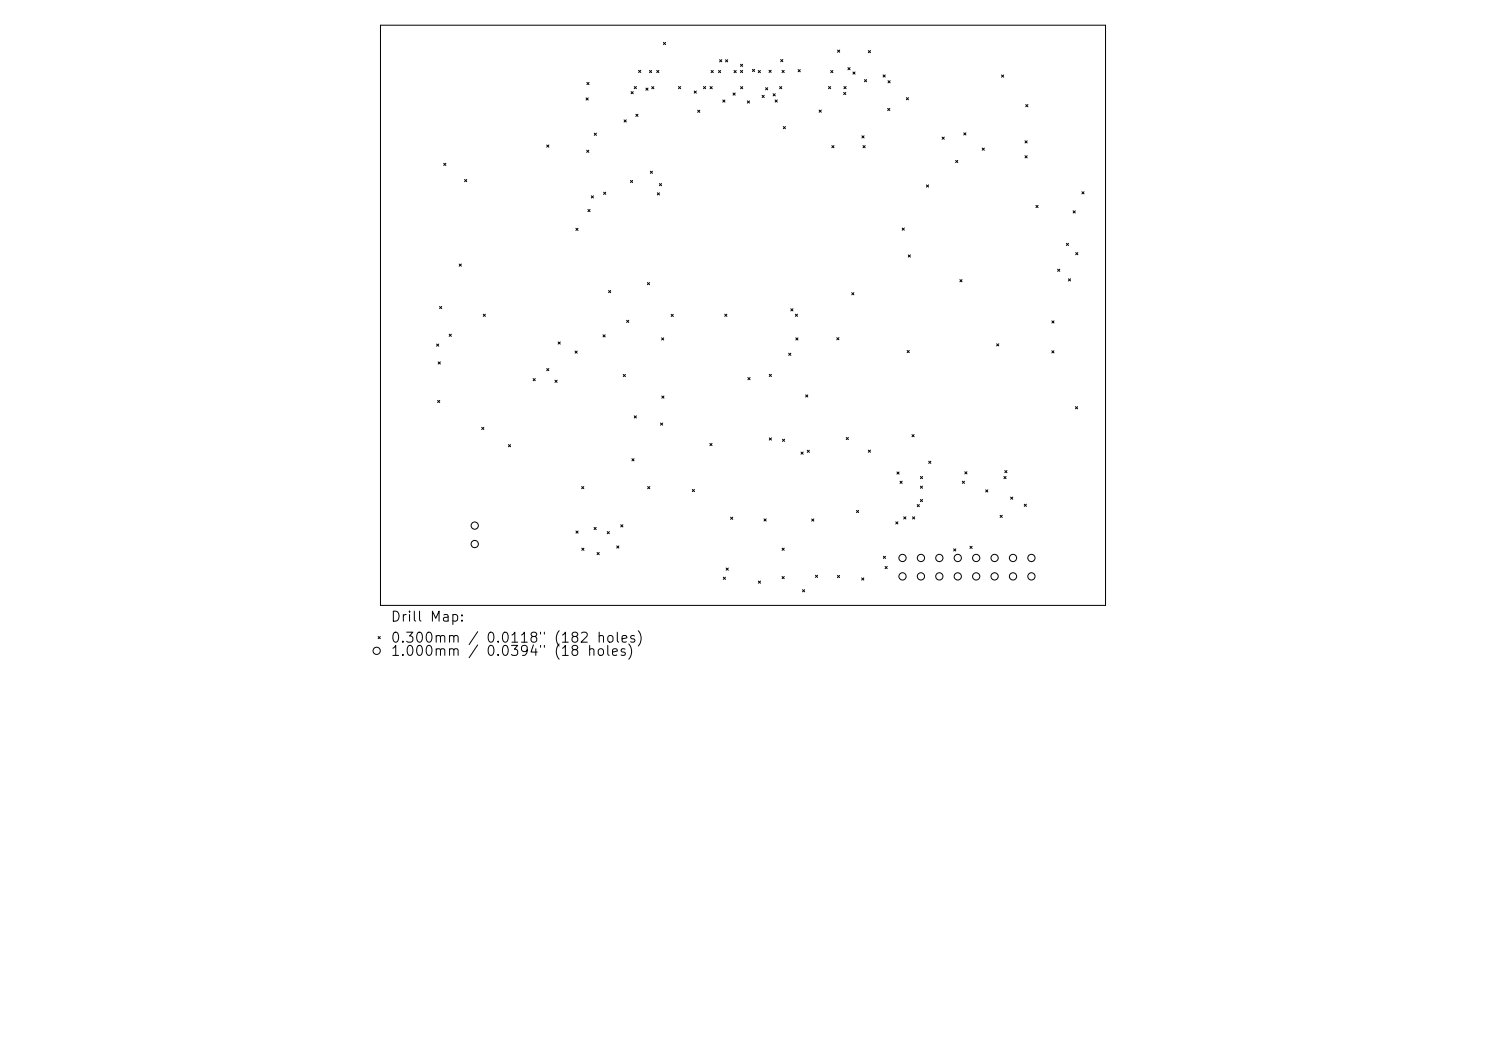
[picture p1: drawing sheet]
<svg xmlns="http://www.w3.org/2000/svg" width="297mm" height="210mm" viewBox="0 0 297 210" stroke-linecap="round" stroke-linejoin="round" font-family="sans-serif">
<defs><g id="words">
<g font-size="2">
<text x="77.9" y="124.7">Drill Map:</text>
<text x="77.9" y="128.9">0.300mm / 0.0118&quot; (182 holes)</text>
<text x="77.9" y="131.6">1.000mm</text>
<text x="97" y="131.6">0.0394&quot; (18</text>
</g>
</g></defs>
<g fill="none" stroke="#000" stroke-width=".2">
<path d="M76 5h145v116h-145zM117.1 19.6l.5 .4M117.3 16.5l.4 .4M117.6 19.6l-.5 .4M117.7 16.5l-.4 .4M126.1 18.3l.5 .4M126.6 18.3l-.5 .4M126.8 17.3l.4 .4M127.2 17.3l-.4 .4M127.6 14l.5 .5M128.1 14l-.5 .5M129.1 17.6l.4 .4"/>
<path d="M129.5 17.6l-.4 .4M129.8 14.1l.4 .4M130.2 14.1l-.4 .4M130.3 17.3l.4 .4M130.7 17.3l-.4 .4M131.3 14.1l.4 .4M131.7 14.1l-.4 .4M132.6 8.5l.4 .4M133 8.5l-.4 .4M135.6 17.3l.4 .4M136 17.3l-.4 .4M138.7 18.2l.5 .4"/>
<path d="M139.2 18.2l-.5 .4M140.6 17.3l.4 .4M141 17.3l-.4 .4M141.9 17.3l.5 .4M142.1 14.1l.5 .4M142.4 17.3l-.5 .4M142.6 14.1l-.5 .4M143.6 14.1l.4 .4M143.8 11.9l.5 .5M144 14.1l-.4 .4M144.3 11.9l-.5 .5M144.5 20l.4 .4"/>
<path d="M144.9 20l-.4 .4M145 11.9l.4 .5M145.4 11.9l-.4 .5M146.5 18.6l.4 .4M146.7 14.1l.4 .4M146.9 18.6l-.4 .4M147.1 14.1l-.4 .4M148 14.1l.4 .4M148 12.8l.4 .5M148 17.3l.5 .4M148.4 14.1l-.4 .4M148.4 12.8l-.4 .5"/>
<path d="M148.5 17.3l-.5 .4M150.4 13.9l.4 .4M150.8 13.9l-.4 .4M151.6 14.1l.4 .4M152 14.1l-.4 .4M152.3 19.1l.4 .4M152.7 19.1l-.4 .4M153 17.5l.4 .5M153.4 17.5l-.4 .5M153.7 14l.4 .5M154.1 14l-.4 .5M154.5 18.7l.4 .5"/>
<path d="M154.9 20l.5 .4M154.9 18.7l-.4 .5M155.4 20l-.5 .4M155.8 17.3l.5 .4M156 11.9l.5 .4M156.3 17.3l-.5 .4M156.3 14.1l.4 .4M156.5 11.9l-.5 .4M156.7 14.1l-.4 .4M159.5 13.9l.4 .4M159.9 13.9l-.4 .4M165.6 17.3l.4 .4"/>
<path d="M166 17.3l-.4 .4M166 14.1l.5 .4M166.5 14.1l-.5 .4M167.4 10l.4 .4M167.8 10l-.4 .4M168.6 18.5l.5 .4M168.7 17.3l.4 .4M169.1 18.5l-.5 .4M169.1 17.3l-.4 .4M169.5 13.5l.4 .4M169.9 13.5l-.4 .4M170.5 14.4l.4 .4"/>
<path d="M170.9 14.4l-.4 .4M172.8 15.9l.4 .4M173.2 15.9l-.4 .4M173.6 10.1l.4 .4M174 10.1l-.4 .4M176.5 15l.4 .4M176.9 15l-.4 .4M177.5 16.1l.4 .5M177.9 16.1l-.4 .5M181.1 19.5l.5 .4M181.6 19.5l-.5 .4M200.2 15l.4 .4"/>
<path d="M200.6 15l-.4 .4M88.7 32.6l.4 .5M89.1 32.6l-.4 .5M92.9 35.9l.4 .4M93.3 35.9l-.4 .4M109.3 29l.4 .4M109.7 29l-.4 .4M117.3 30l.4 .4M117.7 30l-.4 .4M118.2 39.1l.4 .5M118.6 39.1l-.4 .5M118.8 26.6l.4 .4"/>
<path d="M119.2 26.6l-.4 .4M120.6 38.4l.5 .4M121.1 38.4l-.5 .4M124.7 24l.5 .4M125.2 24l-.5 .4M126 36l.4 .5M126.4 36l-.4 .5M127.1 22.8l.4 .5M127.5 22.8l-.4 .5M130 34.2l.4 .4M130.4 34.2l-.4 .4M131.4 38.5l.4 .5"/>
<path d="M131.8 36.7l.4 .4M131.8 38.5l-.4 .5M132.2 36.7l-.4 .4M139.4 22l.5 .5M139.9 22l-.5 .5M149.4 20.2l.4 .4M149.8 20.2l-.4 .4M156.6 25.3l.4 .4M157 25.3l-.4 .4M163.7 22l.5 .4M164.2 22l-.5 .4M166.3 29.1l.4 .4"/>
<path d="M166.7 29.1l-.4 .4M172.3 27.1l.4 .5M172.5 29.1l.4 .4M172.7 27.1l-.4 .5M172.9 29.1l-.4 .4M177.4 21.7l.5 .4M177.9 21.7l-.5 .4M185.2 37l.4 .4M185.6 37l-.4 .4M188.3 27.4l.4 .4M188.7 27.4l-.4 .4M191 32.1l.4 .4"/>
<path d="M191.4 32.1l-.4 .4M192.6 26.5l.5 .5M193.1 26.5l-.5 .5M196.3 29.6l.4 .4M196.7 29.6l-.4 .4M204.9 28.1l.4 .5M204.9 31.1l.4 .4M205 20.9l.4 .4M205.3 28.1l-.4 .5M205.3 31.1l-.4 .4M205.4 20.9l-.4 .4M216.2 38.3l.5 .4"/>
<path d="M216.7 38.3l-.5 .4M91.8 52.8l.4 .4M92.2 52.8l-.4 .4M115.1 45.6l.4 .4M115.5 45.6l-.4 .4M117.5 41.9l.4 .4M117.9 41.9l-.4 .4M121.6 58l.5 .5M122.1 58l-.5 .5M129.4 56.5l.4 .4M129.8 56.5l-.4 .4M170.2 58.5l.5 .4"/>
<path d="M170.7 58.5l-.5 .4M180.3 45.6l.5 .4M180.8 45.6l-.5 .4M181.5 50.9l.5 .5M182 50.9l-.5 .5M191.8 55.9l.5 .4M192.3 55.9l-.5 .4M207 41l.5 .5M207.5 41l-.5 .5M211.4 53.8l.4 .4M211.8 53.8l-.4 .4M213.1 48.6l.5 .5"/>
<path d="M213.5 55.7l.5 .4M213.6 48.6l-.5 .5M214 55.7l-.5 .4M214.5 42.1l.4 .5M214.9 42.1l-.4 .5M215 50.5l.4 .4M215.4 50.5l-.4 .4M87.3 68.7l.4 .5M87.6 72.3l.4 .4M87.7 68.7l-.4 .5M87.9 61.2l.4 .5M88 72.3l-.4 .4"/>
<path d="M88.3 61.2l-.4 .5M89.8 66.8l.4 .4M90.2 66.8l-.4 .4M96.6 62.8l.4 .4M97 62.8l-.4 .4M106.6 75.6l.4 .5M107 75.6l-.4 .5M109.3 73.6l.4 .5M109.7 73.6l-.4 .5M110.9 76l.5 .4M111.4 76l-.5 .4M111.6 68.3l.4 .5"/>
<path d="M112 68.3l-.4 .5M114.9 70.1l.5 .5M115.4 70.1l-.5 .5M120.5 66.9l.5 .4M121 66.9l-.5 .4M124.6 74.8l.4 .5M125 74.8l-.4 .5M125.2 64l.5 .4M125.7 64l-.5 .4M132.2 67.5l.5 .4M132.3 79.1l.4 .5M132.7 67.5l-.5 .4"/>
<path d="M132.7 79.1l-.4 .5M134.1 62.8l.5 .4M134.6 62.8l-.5 .4M144.8 62.8l.5 .4M145.3 62.8l-.5 .4M149.5 75.4l.4 .5M149.9 75.4l-.4 .5M153.8 74.8l.4 .4M154.2 74.8l-.4 .4M157.6 70.6l.5 .4M158.1 61.7l.4 .4M158.1 70.6l-.5 .4"/>
<path d="M158.5 61.7l-.4 .4M159 62.8l.4 .4M159.1 67.5l.4 .4M159.4 62.8l-.4 .4M159.5 67.5l-.4 .4M161 78.9l.5 .4M161.5 78.9l-.5 .4M167.2 67.5l.5 .4M167.7 67.5l-.5 .4M181.3 70l.4 .5M181.7 70l-.4 .5M199.2 68.7l.4 .4"/>
<path d="M199.6 68.7l-.4 .4M210.2 70.1l.5 .4M210.2 64.1l.5 .4M210.7 70.1l-.5 .4M210.7 64.1l-.5 .4M87.5 80l.4 .4M87.9 80l-.4 .4M96.3 85.4l.4 .4M96.7 85.4l-.4 .4M101.6 88.8l.5 .5M102.1 88.8l-.5 .5M116.3 97.2l.4 .5"/>
<path d="M116.7 97.2l-.4 .5M126.3 91.7l.4 .4M126.7 91.7l-.4 .4M126.8 83.1l.4 .4M127.2 83.1l-.4 .4M129.4 97.2l.5 .5M129.9 97.2l-.5 .5M132 84.5l.4 .5M132.4 84.5l-.4 .5M138.4 97.8l.4 .4M138.8 97.8l-.4 .4M141.9 88.6l.4 .4"/>
<path d="M142.3 88.6l-.4 .4M153.8 87.5l.4 .4M154.2 87.5l-.4 .4M156.4 87.8l.4 .4M156.8 87.8l-.4 .4M160.1 90.3l.4 .5M160.5 90.3l-.4 .5M161.3 90l.5 .4M161.8 90l-.5 .4M169.1 87.4l.5 .4M169.6 87.4l-.5 .4M173.6 89.9l.4 .5"/>
<path d="M174 89.9l-.4 .5M179.3 94.3l.4 .4M179.7 94.3l-.4 .4M179.9 96.2l.4 .4M180.3 96.2l-.4 .4M182.3 86.8l.4 .5M182.7 86.8l-.4 .5M184 99.8l.4 .4M184 97.1l.4 .5M184 95.2l.4 .4M184.4 99.8l-.4 .4M184.4 97.1l-.4 .5"/>
<path d="M184.4 95.2l-.4 .4M185.6 92.2l.5 .4M186.1 92.2l-.5 .4M192.3 96.2l.5 .4M192.8 96.2l-.5 .4M192.8 94.3l.5 .4M193.3 94.3l-.5 .4M197 97.9l.4 .4M197.4 97.9l-.4 .4M200.6 95.2l.5 .4M200.8 94l.5 .5M201.1 95.2l-.5 .4"/>
<path d="M201.3 94l-.5 .5M202 99.3l.4 .5M202.4 99.3l-.4 .5M214.9 81.3l.5 .4M215.4 81.3l-.5 .4M115.1 106.1l.4 .4M115.5 106.1l-.4 .4M116.3 109.5l.4 .5M116.7 109.5l-.4 .5M118.7 105.4l.5 .4M119.2 105.4l-.5 .4M119.3 110.4l.5 .4"/>
<path d="M119.8 110.4l-.5 .4M121.4 106.2l.4 .4M121.8 106.2l-.4 .4M123.3 109.1l.4 .4M123.7 109.1l-.4 .4M124.1 104.9l.4 .4M124.5 104.9l-.4 .4M144.6 115.3l.4 .5M145 115.3l-.4 .5M145.1 113.5l.5 .4M145.6 113.5l-.5 .4M146 103.3l.5 .5"/>
<path d="M146.5 103.3l-.5 .5M151.6 116.1l.4 .4M152 116.1l-.4 .4M152.7 103.7l.4 .4M153.1 103.7l-.4 .4M156.3 109.5l.4 .5M156.3 115.2l.4 .4M156.7 109.5l-.4 .5M156.7 115.2l-.4 .4M160.4 117.8l.4 .5M160.8 117.8l-.4 .5M162.2 103.7l.5 .4"/>
<path d="M162.7 103.7l-.5 .4M163 114.9l.4 .5M163.4 114.9l-.4 .5M167.4 115l.4 .4M167.8 115l-.4 .4M171.2 102l.4 .4M171.6 102l-.4 .4M172.2 115.5l.4 .4M172.6 115.5l-.4 .4M176.6 111.2l.4 .4M176.9 113.2l.4 .4M177 111.2l-.4 .4"/>
<path d="M177.3 113.2l-.4 .4M179 104.3l.5 .4M179.5 104.3l-.5 .4M180.6 103.3l.5 .4M181.1 103.3l-.5 .4M182.4 103.3l.4 .4M182.8 103.3l-.4 .4M183.3 100.8l.5 .4M183.8 100.8l-.5 .4M190.6 109.7l.4 .4M191 109.7l-.4 .4M193.9 109.2l.4 .4"/>
<path d="M194.3 109.2l-.4 .4M199.9 103l.4 .4M200.3 103l-.4 .4M204.7 100.7l.4 .5M205.1 100.7l-.4 .5M75.6 127.2l.4 .4M76 127.2l-.4 .4"/>
<circle cx="94.9" cy="108.7" r=".72"/>
<circle cx="94.9" cy="105" r=".72"/>
<circle cx="180.4" cy="111.5" r=".72"/>
<circle cx="180.4" cy="115.2" r=".72"/>
<circle cx="184.1" cy="111.5" r=".72"/>
<circle cx="184.1" cy="115.2" r=".72"/>
<circle cx="187.7" cy="111.5" r=".72"/>
<circle cx="187.7" cy="115.2" r=".72"/>
<circle cx="191.4" cy="111.5" r=".72"/>
<circle cx="191.4" cy="115.2" r=".72"/>
<circle cx="195.1" cy="111.5" r=".72"/>
<circle cx="195.1" cy="115.2" r=".72"/>
<circle cx="198.8" cy="111.5" r=".72"/>
<circle cx="198.8" cy="115.2" r=".72"/>
<circle cx="202.5" cy="111.5" r=".72"/>
<circle cx="202.5" cy="115.2" r=".72"/>
<circle cx="206.1" cy="111.5" r=".72"/>
<circle cx="206.1" cy="115.2" r=".72"/>
<circle cx="75.3" cy="130" r=".72"/>
</g>
<use href="#words"/>
</svg>
